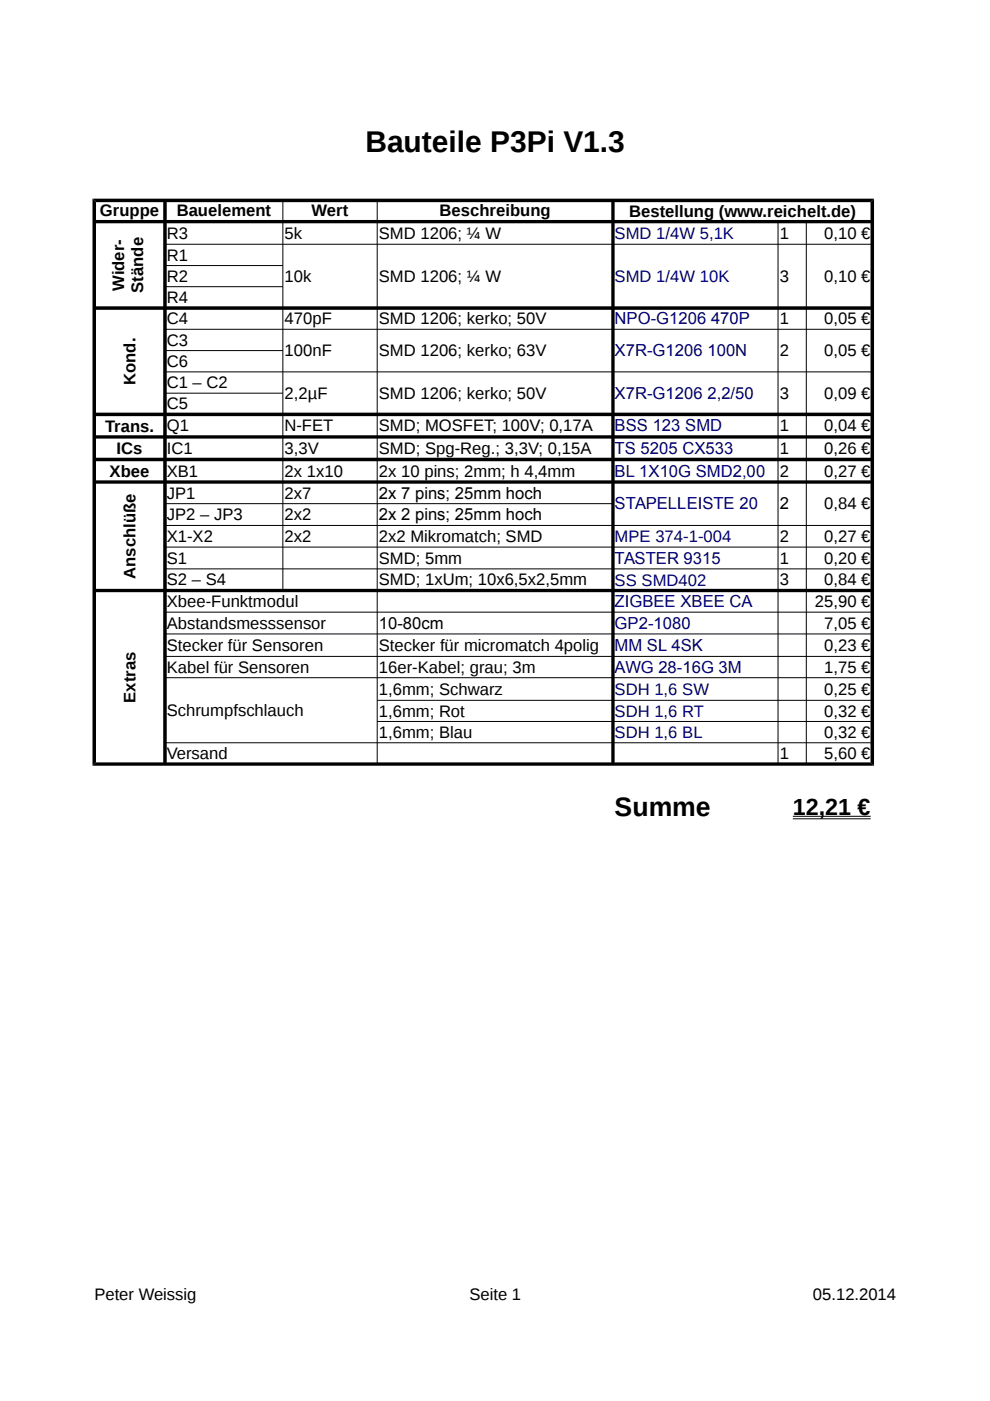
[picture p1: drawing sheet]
<svg xmlns="http://www.w3.org/2000/svg" width="210mm" height="297mm" viewBox="0 0 210 297" stroke-linecap="round" stroke-linejoin="round" font-family="sans-serif">
<defs><g id="words">
<text font-size="6.3" x="77.5" y="32.2">Bauteile P3Pi V1.3</text>
<text font-size="5.6" x="130.3" y="173">Summe</text>
<text font-size="4.9" x="168.1" y="172.8">12,21 €</text>
<g font-size="3.5">
<text x="21.2" y="45.9">Gruppe</text>
<text x="37.5" y="45.9">Bauelement</text>
<text x="66.1" y="45.9">Wert</text>
<text x="93.2" y="45.9">Beschreibung</text>
<text x="133.4" y="46">Bestellung (www.reichelt.de)</text>
<text x="35.3" y="50.6">R3</text>
<text x="60.3" y="50.6">5k</text>
<text x="80.3" y="50.6">SMD 1206; ¼ W</text>
<text x="165.3" y="50.6">1</text>
<text x="174.7" y="50.6">0,10 €</text>
<text x="35.3" y="55.2">R1</text>
<text x="35.3" y="59.8">R2</text>
<text x="60.3" y="59.8">10k</text>
<text x="80.3" y="59.8">SMD 1206; ¼ W</text>
<text x="165.3" y="59.8">3</text>
<text x="174.7" y="59.8">0,10 €</text>
<text x="26.4" y="61.7" transform="rotate(-90 26.4 61.7)">Wider-</text>
<text x="30.3" y="62.1" transform="rotate(-90 30.3 62.1)">Stände</text>
<text x="35.3" y="64.3">R4</text>
<text x="35.3" y="68.8">C4</text>
<text x="60.3" y="68.8">470pF</text>
<text x="80.3" y="68.8">SMD 1206; kerko; 50V</text>
<text x="165.3" y="68.8">1</text>
<text x="174.7" y="68.8">0,05 €</text>
<text x="35.3" y="73.3">C3</text>
<text x="35.3" y="77.8">C6</text>
<text x="60.3" y="75.6">100nF</text>
<text x="80.3" y="75.6">SMD 1206; kerko; 63V</text>
<text x="165.3" y="75.6">2</text>
<text x="174.7" y="75.6">0,05 €</text>
<text x="28.7" y="81.6" transform="rotate(-90 28.7 81.6)">Kond.</text>
<text x="35.3" y="82.3">C1 – C2</text>
<text x="35.3" y="86.8">C5</text>
<text x="60.3" y="84.6">2,2µF</text>
<text x="80.3" y="84.6">SMD 1206; kerko; 50V</text>
<text x="165.3" y="84.6">3</text>
<text x="174.7" y="84.6">0,09 €</text>
<text x="22.3" y="91.5">Trans.</text>
<text x="35.3" y="91.5">Q1</text>
<text x="60.3" y="91.5">N-FET</text>
<text x="80.3" y="91.5">SMD; MOSFET; 100V; 0,17A</text>
<text x="165.3" y="91.5">1</text>
<text x="174.7" y="91.5">0,04 €</text>
<text x="23.2" y="101">Xbee</text>
<text x="24.7" y="96.2">ICs</text>
<text x="35.3" y="96.2">IC1</text>
<text x="35.3" y="101">XB1</text>
<text x="60.3" y="96.2">3,3V</text>
<text x="60.3" y="101">2x 1x10</text>
<text x="80.3" y="96.2">SMD; Spg-Reg.; 3,3V; 0,15A</text>
<text x="80.3" y="101">2x 10 pins; 2mm; h 4,4mm</text>
<text x="165.3" y="96.2">1</text>
<text x="165.3" y="101">2</text>
<text x="174.7" y="96.2">0,26 €</text>
<text x="174.7" y="101">0,27 €</text>
<text x="35.3" y="105.7">JP1</text>
<text x="60.3" y="105.7">2x7</text>
<text x="80.3" y="105.7">2x 7 pins; 25mm hoch</text>
<text x="35.3" y="110.3">JP2 – JP3</text>
<text x="60.3" y="110.3">2x2</text>
<text x="80.3" y="110.3">2x 2 pins; 25mm hoch</text>
<text x="165.3" y="108">2</text>
<text x="174.7" y="108">0,84 €</text>
<text x="35.3" y="114.9">X1-X2</text>
<text x="35.3" y="119.5">S1</text>
<text x="60.3" y="114.9">2x2</text>
<text x="80.3" y="114.9">2x2 Mikromatch; SMD</text>
<text x="80.3" y="119.5">SMD; 5mm</text>
<text x="165.3" y="114.9">2</text>
<text x="165.3" y="119.5">1</text>
<text x="174.7" y="114.9">0,27 €</text>
<text x="174.7" y="119.5">0,20 €</text>
<text x="28.7" y="122.7" transform="rotate(-90 28.7 122.7)">Anschlüße</text>
<text x="35.3" y="124.1">S2 – S4</text>
<text x="80.3" y="124.1">SMD; 1xUm; 10x6,5x2,5mm</text>
<text x="165.3" y="124.1">3</text>
<text x="174.7" y="124.1">0,84 €</text>
<text x="35.3" y="128.7">Xbee-Funktmodul</text>
<text x="172.8" y="128.7">25,90 €</text>
<text x="35.3" y="133.3">Abstandsmesssensor</text>
<text x="80.3" y="133.3">10-80cm</text>
<text x="174.7" y="133.3">7,05 €</text>
<text x="35.3" y="138">Stecker für Sensoren</text>
<text x="35.3" y="142.7">Kabel für Sensoren</text>
<text x="80.3" y="138">Stecker für micromatch 4polig</text>
<text x="80.3" y="142.7">16er-Kabel; grau; 3m</text>
<text x="174.7" y="138">0,23 €</text>
<text x="174.7" y="142.7">1,75 €</text>
<text x="28.7" y="149" transform="rotate(-90 28.7 149)">Extras</text>
<text x="80.3" y="147.3">1,6mm; Schwarz</text>
<text x="174.7" y="147.3">0,25 €</text>
<text x="35.3" y="151.8">Schrumpfschlauch</text>
<text x="80.3" y="151.9">1,6mm; Rot</text>
<text x="174.7" y="151.9">0,32 €</text>
<text x="35.3" y="161">Versand</text>
<text x="80.3" y="156.5">1,6mm; Blau</text>
<text x="165.3" y="161">1</text>
<text x="174.7" y="156.5">0,32 €</text>
<text x="174.7" y="161">5,60 €</text>
<text x="20" y="275.7">Peter Weissig</text>
<text x="99.5" y="275.7">Seite 1</text>
<text x="172.4" y="275.7">05.12.2014</text>
</g>
<g font-size="3.5" fill="#000080">
<text x="130.3" y="50.6">SMD 1/4W 5,1K</text>
<text x="130.3" y="59.8">SMD 1/4W 10K</text>
<text x="130.3" y="68.8">NPO-G1206 470P</text>
<text x="130.3" y="75.6">X7R-G1206 100N</text>
<text x="130.3" y="84.6">X7R-G1206 2,2/50</text>
<text x="130.3" y="91.5">BSS 123 SMD</text>
<text x="130.3" y="96.2">TS 5205 CX533</text>
<text x="130.3" y="101">BL 1X10G SMD2,00</text>
<text x="130.3" y="108">STAPELLEISTE 20</text>
<text x="130.3" y="114.9">MPE 374-1-004</text>
<text x="130.3" y="119.5">TASTER 9315</text>
<text x="130.3" y="124.1">SS SMD402</text>
<text x="130.3" y="128.7">ZIGBEE XBEE CA</text>
<text x="130.3" y="133.3">GP2-1080</text>
<text x="130.3" y="138">MM SL 4SK</text>
<text x="130.3" y="142.7">AWG 28-16G 3M</text>
<text x="130.3" y="147.3">SDH 1,6 SW</text>
<text x="130.3" y="151.9">SDH 1,6 RT</text>
<text x="130.3" y="156.5">SDH 1,6 BL</text>
</g>
</g></defs>
<g fill="#000">
<path d="M19.6 42.1l.8 .8v118.7l-.8 .7z" fill-rule="evenodd"/>
<path d="M34.6 42.9l.4-.4 .3 .4v118.7l-.3 .4-.4-.4z" fill-rule="evenodd"/>
<path d="M130 42.5l.3 .4v118.7l-.3 .4-.4-.4v-118.7z" fill-rule="evenodd"/>
<path d="M19.6 42.1h165.7l-.7 .8h-164.2z" fill-rule="evenodd"/>
<path d="M20 47l.4-.4h164.2l.4 .4-.4 .3h-164.2z" fill-rule="evenodd"/>
<path d="M185 42.5l.3-.4v120.2l-.7-.7v-118.7z" fill-rule="evenodd"/>
<path d="M20.4 64.9h164.2l.4 .4-.4 .4h-164.2l-.4-.4z" fill-rule="evenodd"/>
<path d="M20.4 87.5h164.2l.4 .4-.4 .3h-164.2l-.4-.3z" fill-rule="evenodd"/>
<path d="M20.4 92.3h164.2l.4 .3-.4 .4h-164.2l-.4-.4z" fill-rule="evenodd"/>
<path d="M20.4 97h164.2l.4 .4-.4 .4h-164.2l-.4-.4z" fill-rule="evenodd"/>
<path d="M20.4 101.8h164.2l.4 .4-.4 .4h-164.2l-.4-.4z" fill-rule="evenodd"/>
<path d="M20 125.2l.4-.4h164.2l.4 .4-.4 .4h-164.2z" fill-rule="evenodd"/>
<path d="M19.6 162.3l.8-.7h164.2l.7 .7z" fill-rule="evenodd"/>
</g>
<g fill="none" stroke="#000" stroke-width=".21">
<path d="M35 51.8h150M35 56.3h25M60 42.5v82.7M80 42.5v119.5M165 47v115M171 47v115M35 60.8h25M35 69.8h150M35 74.3h25M35 78.8h150M35 83.4h25M35 106.8h95"/>
<path d="M35 111.4h150M35 116h150M35 120.6h150M35 129.8h150M35 134.4h150M35 139.2h150M35 143.7h150M35 157.5h150M80 148.5h105M80 153h105M168.1 173.1h16.5M168.1 173.6h16.5"/>
</g>
<use href="#words"/>
</svg>
